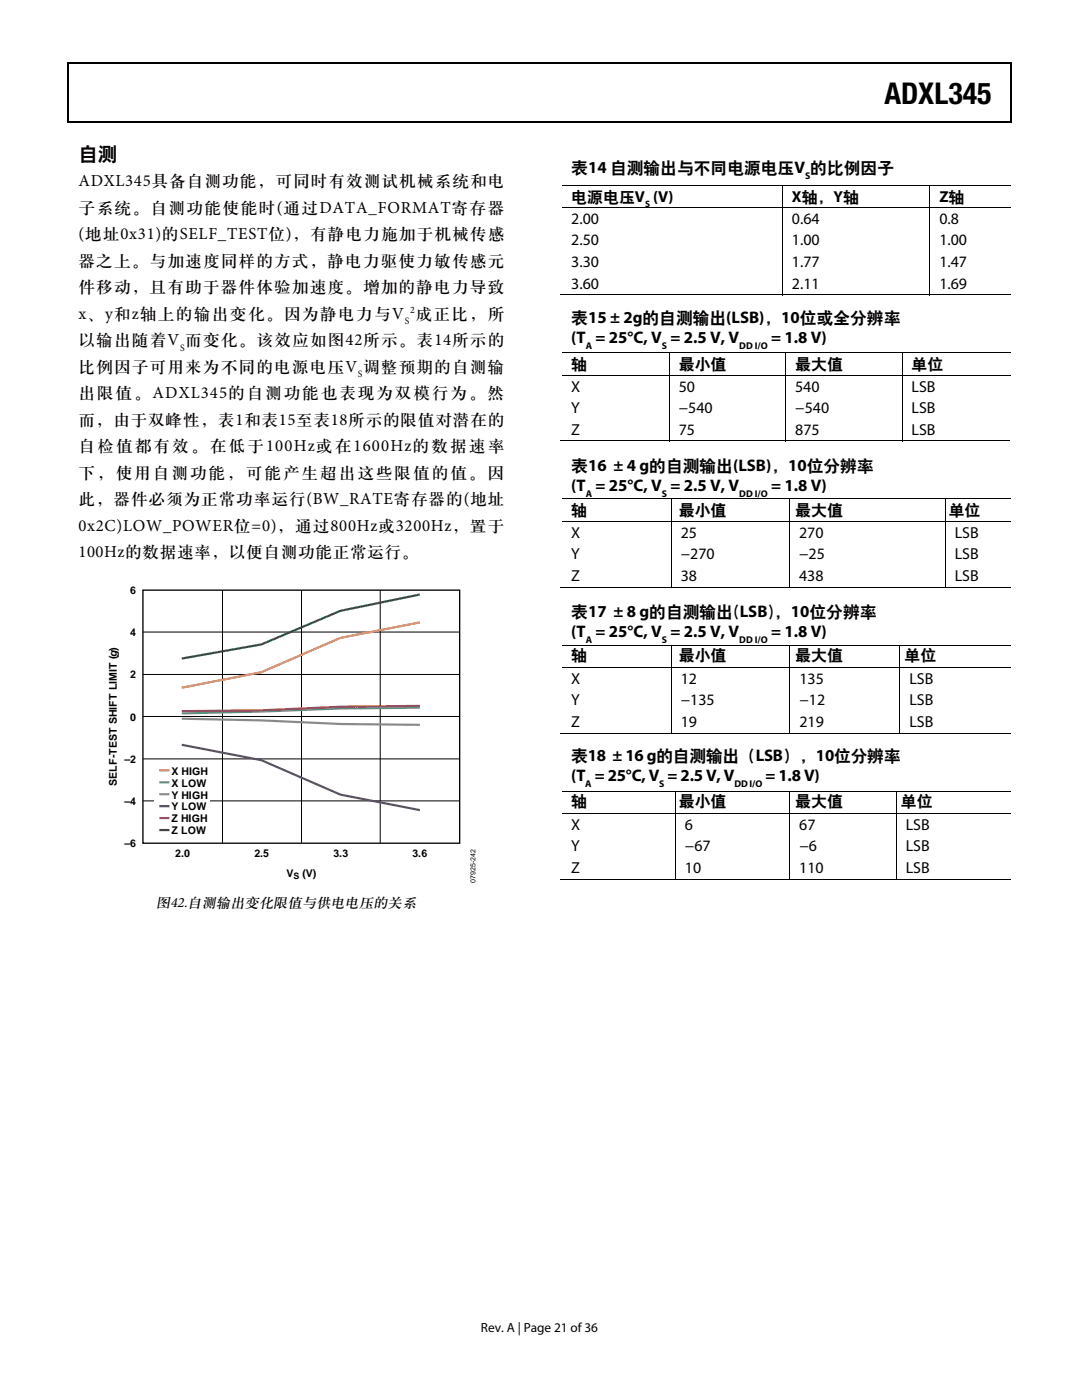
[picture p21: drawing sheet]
<svg xmlns="http://www.w3.org/2000/svg" width="216mm" height="279mm" viewBox="0 0 216 279" stroke-linecap="round" stroke-linejoin="round" font-family="sans-serif">
<defs><g id="words">
<text font-size="6" x="176.5" y="20.7">ADXL345</text>
<text font-size="3.9" fill="#070001" x="15.7" y="31.9">自测</text>
<g font-size="3.4" fill="#070001">
<text x="15.7" y="37.1">ADXL345具备自测功能，可同时有效测试机械系统和电</text>
<text x="15.7" y="42.4">子系统。自测功能使能时(通过DATA_FORMAT寄存器</text>
<text x="15.7" y="47.7">(地址0x31)的SELF_TEST位)，有静电力施加于机械传感</text>
<text x="15.7" y="53">器之上。与加速度同样的方式，静电力驱使力敏传感元</text>
<text x="15.7" y="58.3">件移动，且有助于器件体验加速度。增加的静电力导致</text>
<text x="15.7" y="63.6">x、y和z轴上的输出变化。因为静电力与V 成正比，所</text>
<text x="15.7" y="68.9">以输出随着V 而变化。该效应如图42所示。表14所示的</text>
<text x="15.7" y="74.2">比例因子可用来为不同的电源电压V 调整预期的自测输</text>
<text x="15.7" y="79.5">出限值。ADXL345的自测功能也表现为双模行为。然</text>
<text x="15.7" y="84.8">而，由于双峰性，表1和表15至表18所示的限值对潜在的</text>
<text x="15.7" y="95.4">下，使用自测功能，可能产生超出这些限值的值。因</text>
<text x="15.7" y="90.1">自检值都有效。在低于100Hz或在1600Hz的数据速率</text>
<text x="15.7" y="100.6">此，器件必须为正常功率运行(BW_RATE寄存器的(地址</text>
<text x="15.7" y="105.9">0x2C)LOW_POWER位=0)，通过800Hz或3200Hz，置于</text>
<text x="15.7" y="111.2">100Hz的数据速率，以便自测功能正常运行。</text>
</g>
<g font-size="3.3">
<text x="114" y="34.6">表14 自测输出与不同电源电压V 的比例因子</text>
<text x="114" y="64.5">表15 ± 2g的自测输出(LSB)，10位或全分辨率</text>
<text x="114" y="68.5">(T = 25°C, V = 2.5 V, V</text>
<text x="153.9" y="68.5">= 1.8 V)</text>
<text x="114" y="94">表16 ± 4 g的自测输出(LSB)，10位分辨率</text>
<text x="114" y="98">(T = 25°C, V = 2.5 V, V</text>
<text x="153.9" y="98">= 1.8 V)</text>
<text x="114" y="123.1">表17 ± 8 g的自测输出(LSB)，10位分辨率</text>
<text x="114" y="127.2">(T = 25°C, V = 2.5 V, V</text>
<text x="153.9" y="127.2">= 1.8 V)</text>
<text x="114" y="151.9">表18 ± 16 g的自测输出（LSB），10位分辨率</text>
<text x="114" y="155.9">(T = 25°C, V = 2.5 V, V</text>
<text x="152.7" y="155.9">= 1.8 V)</text>
</g>
<g font-size="3.2">
<text x="114" y="40.2">电源电压V (V)</text>
<text x="158" y="40.2">X轴，Y轴</text>
<text x="187.4" y="40.2">Z轴</text>
<text x="114" y="44.7">2.00</text>
<text x="158" y="44.7">0.64</text>
<text x="187.4" y="44.7">0.8</text>
<text x="114" y="53.3">3.30</text>
<text x="114" y="49">2.50</text>
<text x="158" y="53.3">1.77</text>
<text x="158" y="49">1.00</text>
<text x="187.4" y="49">1.00</text>
<text x="187.4" y="53.3">1.47</text>
<text x="114" y="57.6">3.60</text>
<text x="158" y="57.6">2.11</text>
<text x="187.4" y="57.6">1.69</text>
<text x="114" y="73.7">轴</text>
<text x="135.4" y="73.7">最小值</text>
<text x="158.7" y="73.7">最大值</text>
<text x="181.9" y="73.7">单位</text>
<text x="114" y="78.1">X</text>
<text x="114" y="82.4">Y</text>
<text x="135.4" y="78.1">50</text>
<text x="135.4" y="82.4">−540</text>
<text x="158.7" y="78.1">540</text>
<text x="158.7" y="82.4">−540</text>
<text x="181.9" y="78.1">LSB</text>
<text x="181.9" y="82.4">LSB</text>
<text x="114" y="86.7">Z</text>
<text x="135.4" y="86.7">75</text>
<text x="158.7" y="86.7">875</text>
<text x="181.9" y="86.7">LSB</text>
<text x="114" y="102.8">轴</text>
<text x="114" y="107.3">X</text>
<text x="135.4" y="102.8">最小值</text>
<text x="135.8" y="107.3">25</text>
<text x="158.7" y="102.8">最大值</text>
<text x="159.5" y="107.3">270</text>
<text x="189.3" y="102.8">单位</text>
<text x="190.5" y="107.3">LSB</text>
<text x="114" y="111.6">Y</text>
<text x="135.8" y="111.6">−270</text>
<text x="159.5" y="111.6">−25</text>
<text x="190.5" y="111.6">LSB</text>
<text x="114" y="115.9">Z</text>
<text x="135.8" y="115.9">38</text>
<text x="159.5" y="115.9">438</text>
<text x="190.5" y="115.9">LSB</text>
<text x="114" y="131.7">轴</text>
<text x="135.4" y="131.7">最小值</text>
<text x="158.7" y="131.7">最大值</text>
<text x="180.5" y="131.7">单位</text>
<text x="114" y="136.5">X</text>
<text x="135.8" y="136.5">12</text>
<text x="159.5" y="136.5">135</text>
<text x="181.5" y="136.5">LSB</text>
<text x="114" y="140.8">Y</text>
<text x="135.8" y="140.8">−135</text>
<text x="159.5" y="140.8">−12</text>
<text x="181.5" y="140.8">LSB</text>
<text x="114" y="145">Z</text>
<text x="135.8" y="145">19</text>
<text x="159.5" y="145">219</text>
<text x="181.5" y="145">LSB</text>
<text x="114" y="160.9">轴</text>
<text x="135.4" y="160.9">最小值</text>
<text x="158.7" y="160.9">最大值</text>
<text x="179.8" y="160.9">单位</text>
<text x="114" y="165.6">X</text>
<text x="136.7" y="165.6">6</text>
<text x="159.5" y="165.6">67</text>
<text x="180.7" y="165.6">LSB</text>
<text x="114" y="169.9">Y</text>
<text x="136.7" y="169.9">−67</text>
<text x="159.5" y="169.9">−6</text>
<text x="180.7" y="169.9">LSB</text>
<text x="114" y="174.2">Z</text>
<text x="136.7" y="174.2">10</text>
<text x="159.5" y="174.2">110</text>
<text x="180.7" y="174.2">LSB</text>
</g>
<text font-size="2.9" x="31.1" y="181">图42.自测输出变化限值与供电电压的关系</text>
<text font-size="2.6" x="96" y="265.8">Rev. A | Page 21 of 36</text>
<g font-size="2.1">
<text x="26" y="118.5">6</text>
<text x="26" y="127">4</text>
<text x="26" y="135.4">2</text>
<text x="26" y="143.8">0</text>
<text x="24.8" y="152.2">–2</text>
<text x="34.2" y="154.6">X HIGH</text>
<text x="23.3" y="156.8" transform="rotate(-90 23.3 156.8)">SELF-TEST SHIFT LIMIT (g)</text>
<text x="24.8" y="160.6">–4</text>
<text x="34.2" y="157">X LOW</text>
<text x="34.2" y="159.4">Y HIGH</text>
<text x="34.2" y="161.7">Y LOW</text>
<text x="34.2" y="164.1">Z HIGH</text>
<text x="34.2" y="166.5">Z LOW</text>
<text x="24.8" y="169">–6</text>
<text x="35" y="171">2.0</text>
<text x="50.8" y="171">2.5</text>
<text x="66.5" y="171">3.3</text>
<text x="82.3" y="171">3.6</text>
<text x="57.1" y="175">V</text>
<text x="60.3" y="175">(V)</text>
</g>
<g font-size="2" fill="#070001">
<text x="80.8" y="64.7">S</text>
<text x="81.8" y="62.5">2</text>
<text x="35.9" y="70">S</text>
<text x="71.4" y="75.3">S</text>
</g>
<g font-size="1.9">
<text x="160.6" y="35.7">S</text>
<text x="128.7" y="41.3">S</text>
<text x="116.9" y="69.6">A</text>
<text x="132.1" y="69.6">S</text>
<text x="147.5" y="69.6">DD I/O</text>
<text x="116.9" y="99.1">A</text>
<text x="132.1" y="99.1">S</text>
<text x="147.5" y="99.1">DD I/O</text>
<text x="116.9" y="128.3">A</text>
<text x="132.1" y="128.3">S</text>
<text x="147.5" y="128.3">DD I/O</text>
<text x="116.8" y="157.1">A</text>
<text x="131.6" y="157.1">S</text>
<text x="146.5" y="157.1">DD I/O</text>
</g>
<text font-size="1.8" x="58.5" y="175.5">S</text>
<text font-size="1.4" x="94.9" y="176.3" transform="rotate(-90 94.9 176.3)">07925-242</text>
</g></defs>
<path d="M13.4 12.5h.3v1h-.3zM201.6 12.5h.3v1h-.3zM201.6 12.5h.3v.2h-.3zM78.8 24.2h.3v.2h-.3zM201.6 24.2h.3v.2h-.3z" fill="#000"/>
<path d="M13.4 12.6h188.2M13.5 13.5v10.9M201.7 13.5v10.9M13.4 24.3h188.2" fill="none" stroke="#000" stroke-width=".25"/>
<g fill="none" stroke="#000" stroke-width=".2">
<path d="M112.1 37h89.5M156.1 37.1v4.3M185.5 37.1v4.3M111.8 58.9h44.2M112.1 41.5h89.5M156.1 41.6v17.3M156.2 58.9h29.2M185.5 41.6v17.3M185.6 58.9h16M112.1 70.4h89.5M112.1 74.9h89.5M133.5 70.5v4.4"/>
<path d="M133.5 75v13.1M156.8 70.5v4.4M156.8 75v13.1M180 70.5v4.4M180 75v13.1M111.8 88h21.6M112.1 99.6h89.5M133.6 88h23.1M134 99.6v4.4M156.9 88h23M157.6 99.6v4.4M180.1 88h21.5"/>
<path d="M188.6 99.6v4.4M44.4 117.8v50.4M60.2 117.8v50.4M75.9 117.8v50.4M111.8 117.2h22.1M112.1 104.1h89.5M134 104.2v13.1M134 117.2h23.5M157.6 104.2v13.1M157.6 117.2h30.9M188.6 104.2v13.1M188.7 117.2h12.9"/>
<path d="M28.5 134.6h63.1M28.5 126.1h63.1M28.5 159.8h63.1M28.5 151.5h63.1M28.5 143h63.1"/>
</g>
<path d="M28.5 117.8h63.2v50.5h-63.2z" fill="none" stroke="#000" stroke-width=".26"/>
<path d="M83.8 124.2l-15.9 3.1-15.8 6.9-15.8 3.1" fill="none" stroke="#fe853d" stroke-width=".44"/>
<path d="M83.8 141.2l-15.9 .2-15.8 .6-15.8 .4" fill="none" stroke="#65b48d" stroke-width=".44"/>
<path d="M36.3 143.4l15.8 .4 15.8 .7 15.9 .2" fill="none" stroke="#6c85b1" stroke-width=".44"/>
<path d="M36.3 148.6l15.8 3.1 15.8 6.9 15.9 3.1" fill="none" stroke="#593396" stroke-width=".44"/>
<path d="M83.8 140.9l-15.9 .1-15.8 .8-15.8 .1" fill="none" stroke="#e23354" stroke-width=".44"/>
<path d="M83.8 118.6l-15.9 3.3-15.8 6.7-15.8 2.8" fill="none" stroke="#008340" stroke-width=".44"/>
<path d="M30.9 152.2h11v15.3h-11z" fill="#fff"/>
<path d="M31.8 153.7h2" fill="none" stroke="#fe853d" stroke-width=".44"/>
<path d="M31.8 156.1h2" fill="none" stroke="#65b48d" stroke-width=".44"/>
<path d="M31.8 158.5h2" fill="none" stroke="#6c85b1" stroke-width=".44"/>
<path d="M31.8 160.9h2" fill="none" stroke="#593396" stroke-width=".44"/>
<path d="M31.8 163.3h2" fill="none" stroke="#e23354" stroke-width=".44"/>
<path d="M31.8 165.7h2" fill="none" stroke="#008340" stroke-width=".44"/>
<g fill="none" stroke="#000" stroke-width=".2">
<path d="M112.1 128.7h89.5M112.1 133.2h89.5M134 128.8v4.4M134 133.3v13.1M157.6 128.8v4.4M157.6 133.3v13.1M179.6 128.8v4.4M179.6 133.3v13.1M111.8 146.3h22.1M112.1 157.9h89.5M134 146.3h23.5M134.8 158v4.3"/>
<path d="M157.6 158v4.3M157.7 146.3h21.8M178.8 158v4.3M179.6 146.3h22M111.8 175.5h22.9M112.1 162.4h89.5M134.8 162.5v13M134.9 175.5h22.6M157.6 162.5v13M157.7 175.5h21M178.8 162.5v13M178.9 175.5h22.7"/>
</g>
<use href="#words"/>
</svg>
